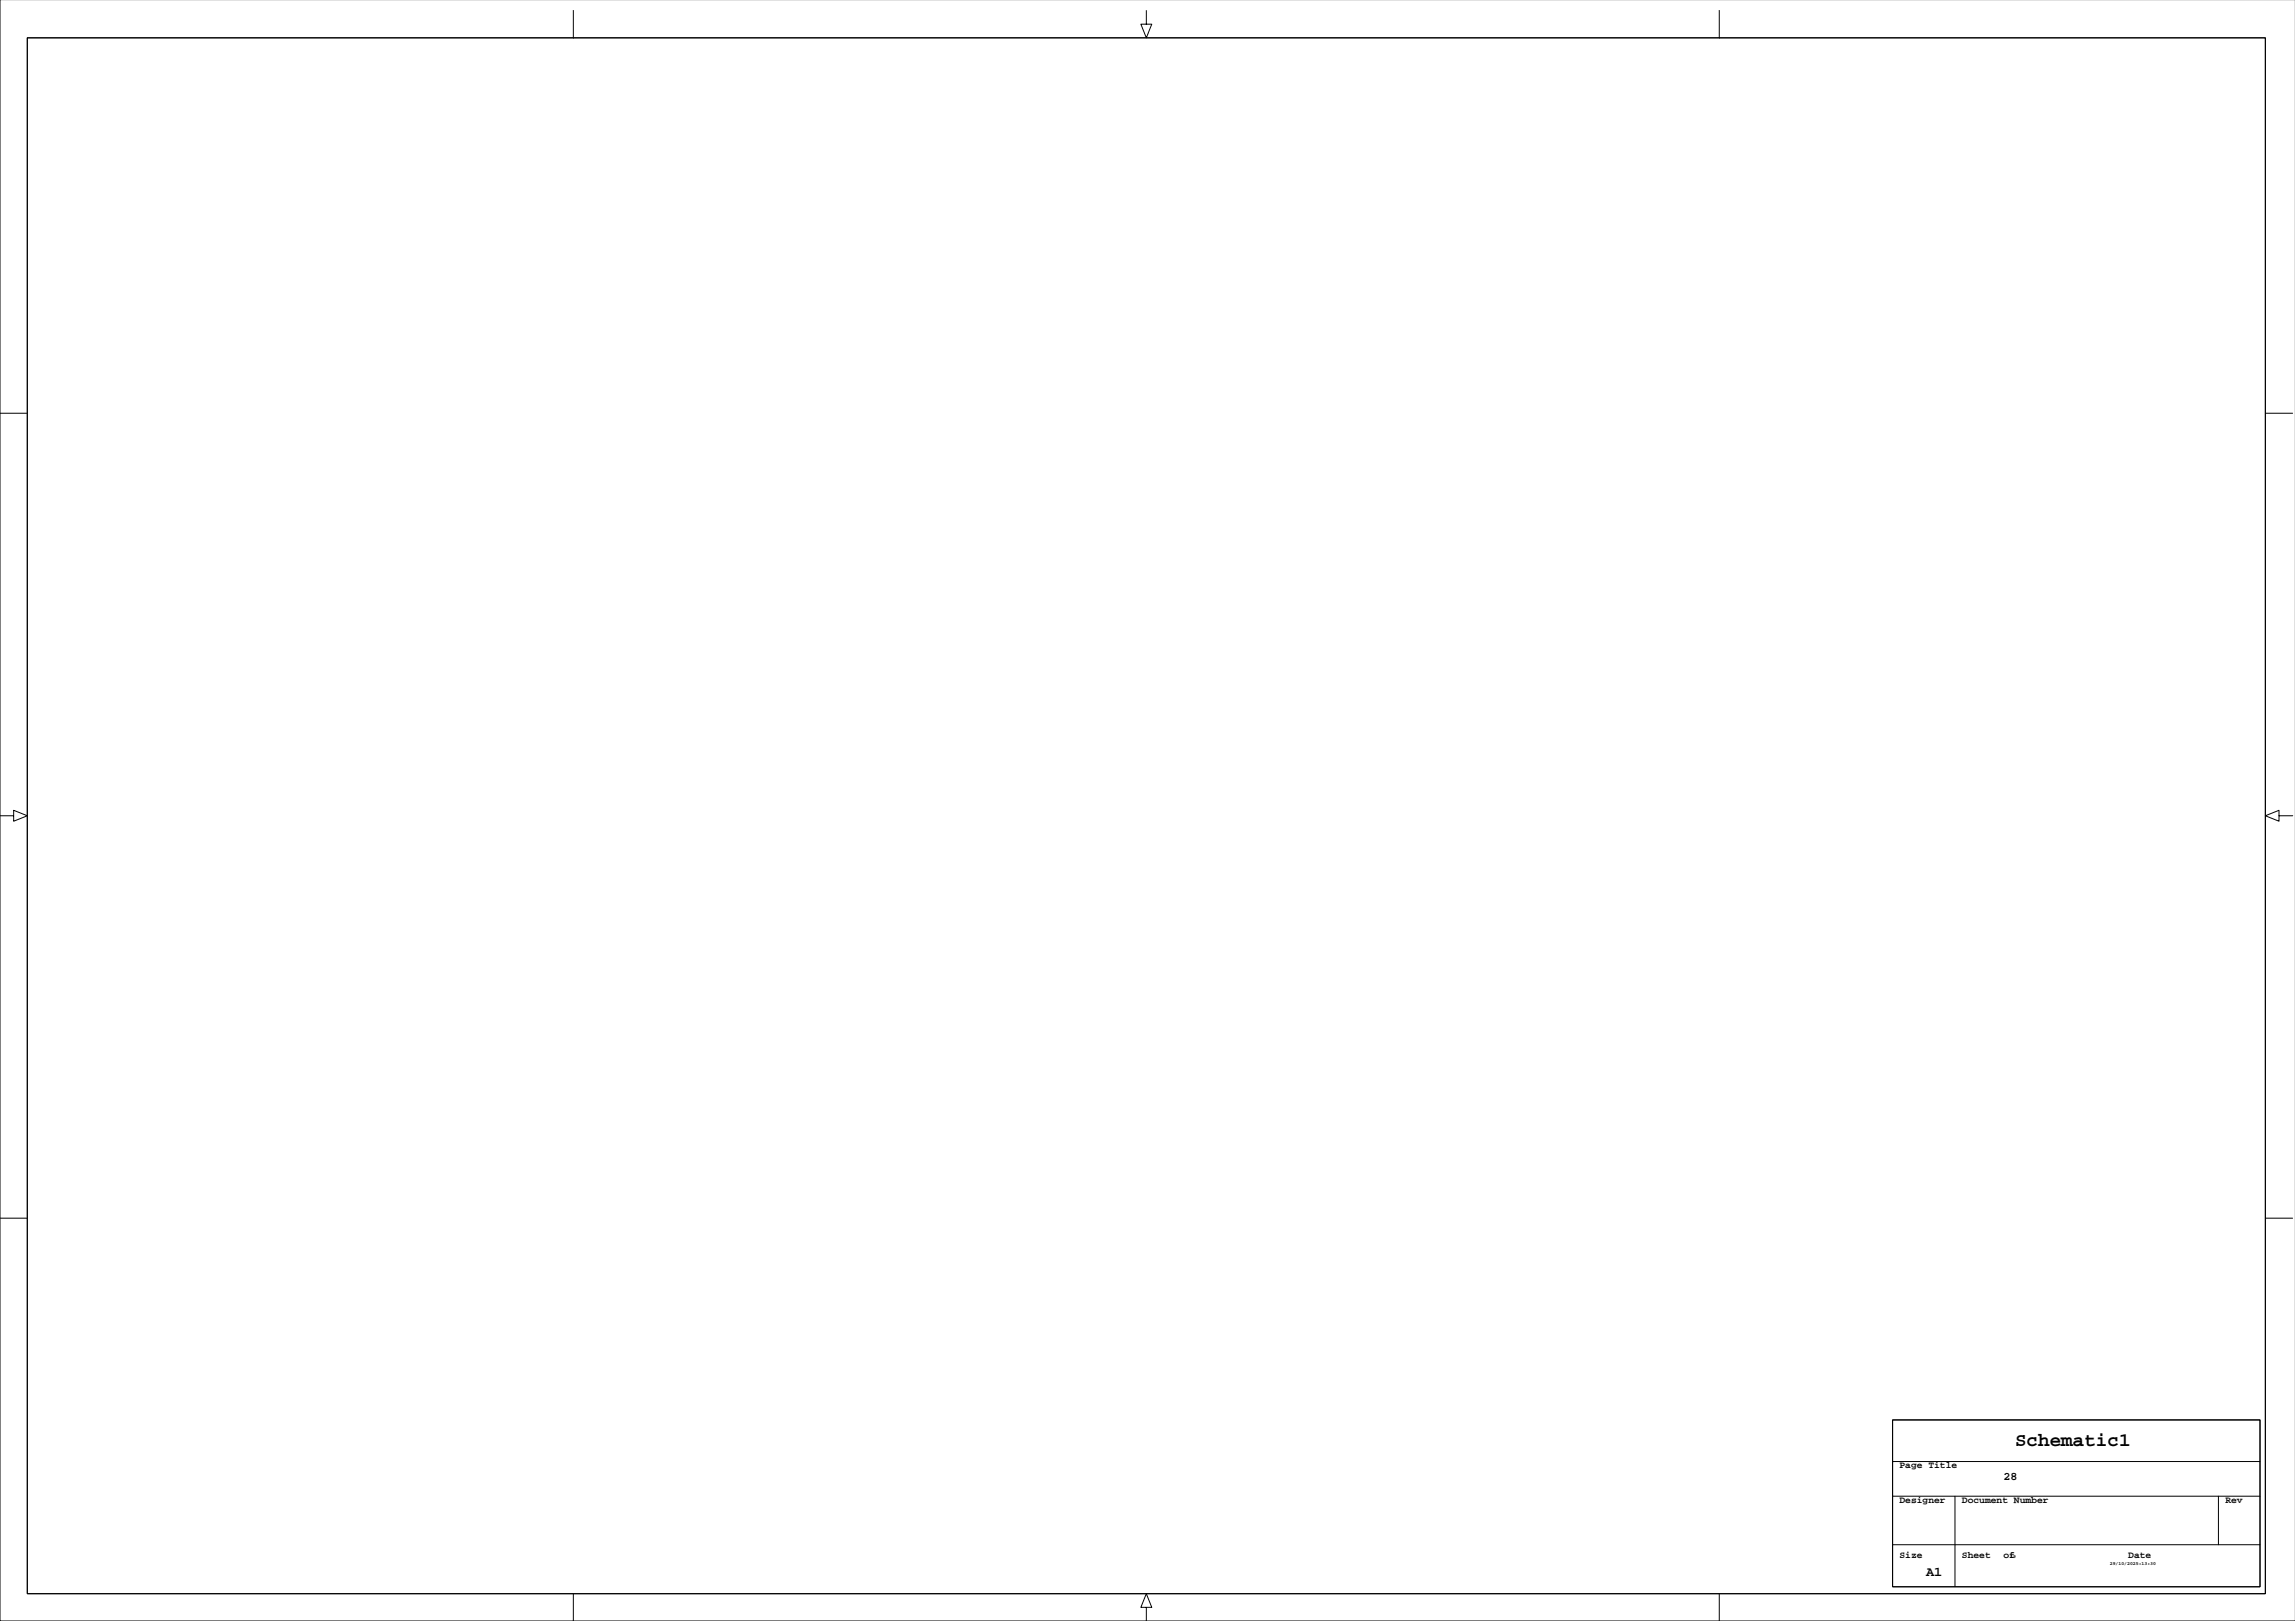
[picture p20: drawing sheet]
<svg xmlns="http://www.w3.org/2000/svg" width="841mm" height="594mm" viewBox="0 0 841 594" stroke-linecap="round" stroke-linejoin="round" font-family="sans-serif">
<defs><g id="words">
<text font-size="7.1" x="738.1" y="529.7">Schematic1</text>
<text font-size="4.9" x="705.5" y="577.3">A1</text>
<text font-size="4.2" x="733.9" y="542.2">28</text>
<g font-size="3.5">
<text x="695.8" y="537.8">Page Title</text>
<text x="695.8" y="550.5">Designer</text>
<text x="718.7" y="550.5">Document Number</text>
<text x="815.2" y="550.5">Rev</text>
<text x="695.8" y="570.8">Size</text>
<text x="718.7" y="570.8">Sheet</text>
<text x="733.9" y="570.8">of</text>
<text x="779.6" y="570.8">Date</text>
</g>
<g font-size="1.8">
<text x="736.4" y="570.6">19</text>
<text x="772.8" y="573.1">29/10/2025:13:30</text>
</g>
</g></defs>
<g fill="none" stroke="#000" stroke-width=".37">
<path d="M0 -.1v593.8h840.7M10 13.9h819.8v569.8h-819.8zM210 3.8v10.2M419.9 3.9v5h2l-2 5-2-5h2M629.8 3.8v10.2M0 151.4h9.9M829.9 151.4h9.9M.1 298.8h4.9v-2l5 2-5 2v-2M834.8 298.8v2l-5-2 5-2v2h5M0 446.2h9.9M829.9 446.2h9.9M693.3 520.1h134.6v61.1h-134.6z"/>
<path d="M693.3 535.3h134.6M693.3 548h134.6M716.1 548v33M812.6 548v17.8M693.3 565.8h134.6M210 583.8v9.9M419.9 588.7h2l-2-5-2 5h2v5M629.8 583.8v9.9"/>
</g>
<use href="#words"/>
</svg>
